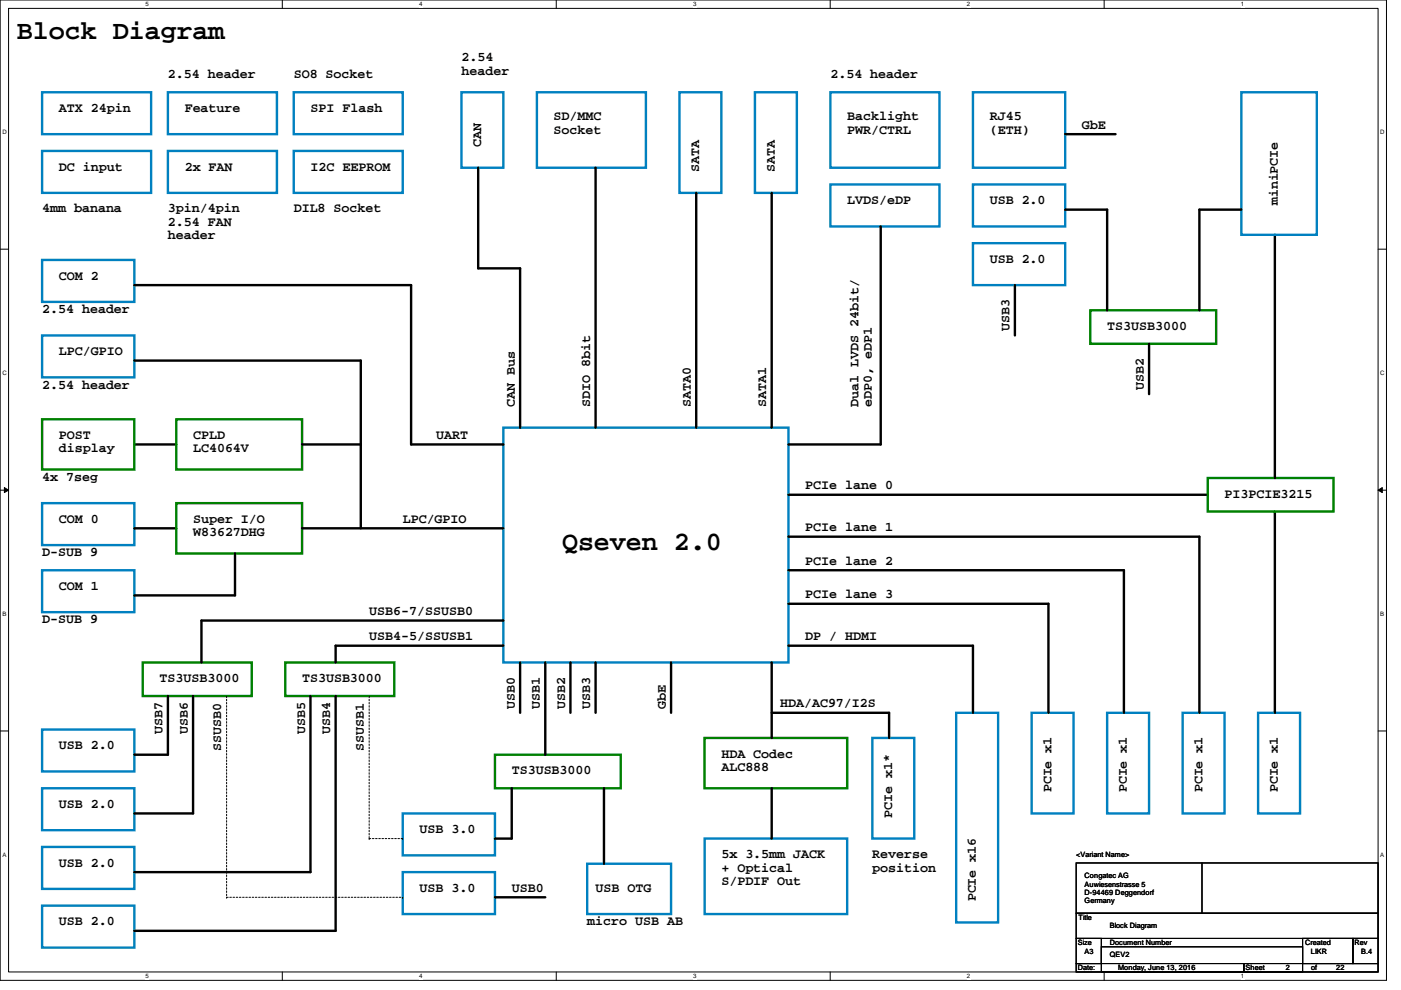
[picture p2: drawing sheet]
<svg xmlns="http://www.w3.org/2000/svg" width="297mm" height="210mm" viewBox="0 0 297 210" stroke-linecap="round" stroke-linejoin="round" font-family="sans-serif">
<defs><g id="words">
<g font-size="5.7">
<text x="3.6" y="8.3">Block Diagram</text>
<text x="119.2" y="116.7">Qseven 2.0</text>
</g>
<g font-size="2.8">
<text x="35.6" y="16.6">2.54 header</text>
<text x="62.3" y="16.6">SO8 Socket</text>
<text x="97.8" y="13">2.54</text>
<text x="97.8" y="15.9">header</text>
<text x="176.1" y="16.6">2.54 header</text>
<text x="12.5" y="23.7">ATX 24pin</text>
<text x="39.2" y="23.7">Feature</text>
<text x="65.8" y="23.7">SPI Flash</text>
<text x="117.4" y="25.5">SD/MMC</text>
<text x="117.4" y="28.3">Socket</text>
<text x="179.6" y="25.5">Backlight</text>
<text x="179.6" y="28.3">PWR/CTRL</text>
<text x="209.8" y="25.5">RJ45</text>
<text x="209.8" y="28.3">(ETH)</text>
<text x="229.4" y="27.3">GbE</text>
<text x="102" y="31.1" transform="rotate(-90 102 31.1)">CAN</text>
<text x="12.5" y="36.2">DC input</text>
<text x="39.2" y="36.2">2x FAN</text>
<text x="65.8" y="36.2">I2C EEPROM</text>
<text x="148.2" y="36.4" transform="rotate(-90 148.2 36.4)">SATA</text>
<text x="164.3" y="36.4" transform="rotate(-90 164.3 36.4)">SATA</text>
<text x="8.9" y="45">4mm banana</text>
<text x="35.6" y="45">3pin/4pin</text>
<text x="35.6" y="47.9">2.54 FAN</text>
<text x="62.3" y="45">DIL8 Socket</text>
<text x="179.6" y="43.3">LVDS/eDP</text>
<text x="209.8" y="43.3">USB 2.0</text>
<text x="270.9" y="43.6" transform="rotate(-90 270.9 43.6)">miniPCIe</text>
<text x="35.6" y="50.7">header</text>
<text x="12.5" y="59.3">COM 2</text>
<text x="209.8" y="55.7">USB 2.0</text>
<text x="8.9" y="66.4">2.54 header</text>
<text x="214" y="70.2" transform="rotate(-90 214 70.2)">USB3</text>
<text x="234.7" y="69.9">TS3USB3000</text>
<text x="12.5" y="75.3">LPC/GPIO</text>
<text x="8.9" y="82.4">2.54 header</text>
<text x="242.5" y="82.7" transform="rotate(-90 242.5 82.7)">USB2</text>
<text x="109.1" y="86.2" transform="rotate(-90 109.1 86.2)">CAN Bus</text>
<text x="125.1" y="86.2" transform="rotate(-90 125.1 86.2)">SDIO 8bit</text>
<text x="146.5" y="86.2" transform="rotate(-90 146.5 86.2)">SATA0</text>
<text x="162.5" y="86.2" transform="rotate(-90 162.5 86.2)">SATA1</text>
<text x="182" y="86.2" transform="rotate(-90 182 86.2)">Dual LVDS 24bit/</text>
<text x="184.9" y="86.2" transform="rotate(-90 184.9 86.2)">eDP0, eDP1</text>
<text x="12.5" y="93">POST</text>
<text x="12.5" y="95.9">display</text>
<text x="40.9" y="93">CPLD</text>
<text x="40.9" y="95.9">LC4064V</text>
<text x="92.5" y="93">UART</text>
<text x="8.9" y="101.9">4x 7seg</text>
<text x="170.7" y="103.7">PCIe lane 0</text>
<text x="259.6" y="105.5">PI3PCIE3215</text>
<text x="12.5" y="110.8">COM 0</text>
<text x="40.9" y="110.8">Super I/O</text>
<text x="40.9" y="113.7">W83627DHG</text>
<text x="85.4" y="110.8">LPC/GPIO</text>
<text x="170.7" y="112.6">PCIe lane 1</text>
<text x="8.9" y="117.9">D-SUB 9</text>
<text x="170.7" y="119.7">PCIe lane 2</text>
<text x="12.5" y="125.1">COM 1</text>
<text x="78.3" y="130.4">USB6-7/SSUSB0</text>
<text x="170.7" y="126.8">PCIe lane 3</text>
<text x="8.9" y="132.2">D-SUB 9</text>
<text x="78.3" y="135.7">USB4-5/SSUSB1</text>
<text x="170.7" y="135.7">DP / HDMI</text>
<text x="33.8" y="144.6">TS3USB3000</text>
<text x="64" y="144.6">TS3USB3000</text>
<text x="165.4" y="149.9">HDA/AC97/I2S</text>
<text x="34.5" y="155.6" transform="rotate(-90 34.5 155.6)">USB7</text>
<text x="39.8" y="155.6" transform="rotate(-90 39.8 155.6)">USB6</text>
<text x="64.7" y="155.6" transform="rotate(-90 64.7 155.6)">USB5</text>
<text x="70" y="155.6" transform="rotate(-90 70 155.6)">USB4</text>
<text x="109.1" y="150.2" transform="rotate(-90 109.1 150.2)">USB0</text>
<text x="114.5" y="150.2" transform="rotate(-90 114.5 150.2)">USB1</text>
<text x="119.8" y="150.2" transform="rotate(-90 119.8 150.2)">USB2</text>
<text x="125.1" y="150.2" transform="rotate(-90 125.1 150.2)">USB3</text>
<text x="141.1" y="150.2" transform="rotate(-90 141.1 150.2)">GbE</text>
<text x="12.5" y="158.8">USB 2.0</text>
<text x="46.9" y="159.1" transform="rotate(-90 46.9 159.1)">SSUSB0</text>
<text x="77.1" y="159.1" transform="rotate(-90 77.1 159.1)">SSUSB1</text>
<text x="152.9" y="160.6">HDA Codec</text>
<text x="108.5" y="164.2">TS3USB3000</text>
<text x="152.9" y="163.4">ALC888</text>
<text x="12.5" y="171.3">USB 2.0</text>
<text x="189.1" y="173.4" transform="rotate(-90 189.1 173.4)">PCIe x1*</text>
<text x="222.9" y="168" transform="rotate(-90 222.9 168)">PCIe x1</text>
<text x="238.9" y="168" transform="rotate(-90 238.9 168)">PCIe x1</text>
<text x="254.9" y="168" transform="rotate(-90 254.9 168)">PCIe x1</text>
<text x="270.9" y="168" transform="rotate(-90 270.9 168)">PCIe x1</text>
<text x="88.9" y="176.6">USB 3.0</text>
<text x="12.5" y="183.7">USB 2.0</text>
<text x="152.9" y="181.9">5x 3.5mm JACK</text>
<text x="152.9" y="184.8">+ Optical</text>
<text x="184.9" y="181.9">Reverse</text>
<text x="184.9" y="184.8">position</text>
<text x="88.9" y="189.1">USB 3.0</text>
<text x="108.5" y="189.1">USB0</text>
<text x="126.3" y="189.1">USB OTG</text>
<text x="152.9" y="187.6">S/PDIF Out</text>
<text x="206.9" y="191.1" transform="rotate(-90 206.9 191.1)">PCIe x16</text>
<text x="12.5" y="196.2">USB 2.0</text>
<text x="124.5" y="196.2">micro USB AB</text>
</g>
<g font-size="1.6">
<text x="228.2" y="181.7">&lt;Variant Name&gt;</text>
<text x="230" y="186.2">Congatec AG</text>
<text x="230" y="188">Auwiesenstrasse 5</text>
<text x="230" y="189.7">D-94469 Deggendorf</text>
<text x="230" y="191.5">Germany</text>
<text x="228.7" y="195.1">Title</text>
<text x="235.3" y="196.8">Block Diagram</text>
<text x="228.5" y="200.4">Size</text>
<text x="230" y="202.2">A3</text>
<text x="235.3" y="200.4">Document Number</text>
<text x="235.3" y="202.9">QEV2</text>
<text x="276.7" y="200.4">Created</text>
<text x="278" y="202.2">LIKR</text>
<text x="287.2" y="200.4">Rev</text>
<text x="288.6" y="202.2">B.4</text>
<text x="228.5" y="205.7">Date:</text>
<text x="237.1" y="205.7">Monday, June 13, 2016</text>
<text x="264.1" y="205.7">Sheet</text>
<text x="272.6" y="205.7">2</text>
<text x="278" y="205.7">of</text>
<text x="283.3" y="205.7">22</text>
</g>
<g font-size="1.3">
<text x="30.8" y="1.3">5</text>
<text x="88.9" y="1.3">4</text>
<text x="146.9" y="1.3">3</text>
<text x="205" y="1.3">2</text>
<text x="263.1" y="1.3">1</text>
<text x=".5" y="28.4">D</text>
<text x="292.6" y="28.4">D</text>
<text x=".5" y="79.5">C</text>
<text x="292.6" y="79.5">C</text>
<text x=".5" y="130.6">B</text>
<text x="292.6" y="130.6">B</text>
<text x=".5" y="181.7">A</text>
<text x="292.6" y="181.7">A</text>
<text x="30.8" y="207.4">5</text>
<text x="88.9" y="207.4">4</text>
<text x="146.9" y="207.4">3</text>
<text x="205" y="207.4">2</text>
<text x="263.1" y="207.4">1</text>
</g>
</g></defs>
<path d="M0 0h294v207.9h-294zM1.8 1.8h290.4v204.3h-290.4z" fill="none" stroke="#000" stroke-width=".21"/>
<g fill="#fff">
<path d="M30.8 .2h.7v1.4h-.7z"/>
<path d="M30.8 206.2h.7v1.4h-.7z"/>
</g>
<path d="M59.9 0v1.8M59.9 206.1v1.8" fill="none" stroke="#000" stroke-width=".21"/>
<g fill="#fff">
<path d="M88.9 .2h.6v1.4h-.6z"/>
<path d="M88.9 206.2h.6v1.4h-.6z"/>
</g>
<path d="M117.9 0v1.8M117.9 206.1v1.8" fill="none" stroke="#000" stroke-width=".21"/>
<g fill="#fff">
<path d="M146.9 .2h.7v1.4h-.7z"/>
<path d="M146.9 206.2h.7v1.4h-.7z"/>
</g>
<path d="M176 0v1.8M176 206.1v1.8" fill="none" stroke="#000" stroke-width=".21"/>
<g fill="#fff">
<path d="M205 .2h.7v1.4h-.7z"/>
<path d="M205 206.2h.7v1.4h-.7z"/>
</g>
<path d="M234.1 0v1.8M234.1 206.1v1.8" fill="none" stroke="#000" stroke-width=".21"/>
<g fill="#fff">
<path d="M263.1 .2h.7v1.4h-.7z"/>
<path d="M263.1 206.2h.7v1.4h-.7z"/>
<path d="M.5 27.3h.9v1.4h-.9z"/>
<path d="M292.6 27.3h.9v1.4h-.9z"/>
<path d="M.5 78.4h.9v1.4h-.9z"/>
<path d="M292.6 78.4h.9v1.4h-.9z"/>
</g>
<path d="M0 52.8h1.8M292.2 52.8h1.8" fill="none" stroke="#000" stroke-width=".21"/>
<g fill="#fff">
<path d="M.5 129.5h.8v1.4h-.8z"/>
<path d="M292.6 129.5h.9v1.4h-.9z"/>
</g>
<path d="M0 103.9h1.8M.9 103.4l.9 .5-.9 .5zM292.2 103.9h1.8M292.2 103.9l.9-.5v1z" fill="none" stroke="#000" stroke-width=".21"/>
<path d="M.9 103.4l.9 .5-.9 .5zM292.2 103.9l.9-.5v1z" fill="#000"/>
<g fill="#fff">
<path d="M.5 180.5h.8v1.4h-.8z"/>
<path d="M292.6 180.5h.9v1.4h-.9z"/>
</g>
<path d="M0 155h1.8M292.2 155h1.8M228.2 183h64v10.6h-64zM228.2 193.6h64v5.4h-64zM228.2 199h5.3v5.3h-5.3zM254.8 183v10.6M276.2 199h10.6v5.3h-10.6zM286.8 199h5.4v5.3h-5.4zM228.2 204.3h35.5v1.8h-35.5zM233.5 200.7h42.7v5.4h-42.7zM263.7 204.3h28.5v1.8h-28.5z" fill="none" stroke="#000" stroke-width=".21"/>
<g fill="none" stroke="#0080c0" stroke-width=".51">
<path d="M8.9 19.6h23.1v8.8h-23.1zM35.6 19.6h23.1v8.8h-23.1zM62.3 19.6h23.1v8.8h-23.1zM97.8 19.6h8.9v16h-8.9zM113.8 19.6h23.1v16h-23.1zM144.1 19.6h8.8v21.3h-8.8zM160.1 19.6h8.8v21.3h-8.8zM176.1 19.6h23.1v16h-23.1zM206.3 19.6h19.5v16h-19.5zM263.2 19.6h16v30.2h-16zM8.9 32h23.1v8.9h-23.1zM35.6 32h23.1v8.9h-23.1z"/>
<path d="M62.3 32h23.1v8.9h-23.1zM176.1 39.1h23.1v8.9h-23.1zM206.3 39.1h19.5v8.9h-19.5zM8.9 55.1h19.6v8.9h-19.6zM206.3 51.6h19.5v8.9h-19.5zM8.9 71.1h19.6v8.9h-19.6zM106.7 90.7h60.5v49.8h-60.5zM8.9 106.7h19.6v8.9h-19.6zM8.9 120.9h19.6v8.9h-19.6zM8.9 154.7h19.6v8.9h-19.6zM185 156.5h8.8v21.3h-8.8zM202.7 151.1h8.9v44.5h-8.9z"/>
<path d="M218.7 151.1h8.9v21.4h-8.9zM234.7 151.1h8.9v21.4h-8.9zM250.7 151.1h8.9v21.4h-8.9zM266.7 151.1h8.9v21.4h-8.9zM8.9 179.6h19.6v8.9h-19.6zM8.9 167.1h19.6v8.9h-19.6zM85.4 172.5h19.5v8.9h-19.5zM149.4 177.8h30.2v16h-30.2zM8.9 192h19.6v8.9h-19.6zM85.4 184.9h19.5v8.9h-19.5zM124.5 183.1h17.8v10.7h-17.8z"/>
</g>
<path d="M231.2 65.8h26.6v7.1h-26.6zM8.9 88.9h19.6v10.7h-19.6zM37.4 88.9h26.6v10.7h-26.6zM37.4 106.7h26.6v10.6h-26.6zM256.1 101.3h26.6v7.2h-26.6zM30.3 140.5h23.1v7.1h-23.1zM60.5 140.5h23.1v7.1h-23.1zM149.4 156.5h30.2v10.6h-30.2zM104.9 160h26.7v7.1h-26.7z" fill="none" stroke="#008000" stroke-width=".51"/>
<g fill="none" stroke="#000" stroke-width=".51">
<path d="M101.4 35.6v21.3h8.9v33.8M126.3 35.6v55.1M225.8 28.4h10.7M147.6 40.9v49.8M163.6 40.9v49.8M186.7 48v46.2h-19.5M225.8 44.4h8.9v21.4M263.2 44.4h-8.9v21.4M270.3 49.8v51.5M28.5 76.5h48v35.5M28.5 60.5h58.7v33.7h19.5M215.2 60.5v10.6"/>
<path d="M243.6 72.9v10.7M28.5 94.2h8.9M64 94.2h12.5M28.5 112h8.9M49.8 117.3v8.9h-21.3M64 112h42.7M167.2 113.8h87.1v37.3M167.2 104.9h88.9M270.3 108.5v42.6M106.7 131.6h-64v8.9M106.7 136.9h-35.5v3.6M167.2 136.9h39.1v14.2"/>
<path d="M167.2 128h55.1v23.1M167.2 120.9h71.1v30.2M35.6 147.6v12.4h-7.1M40.9 147.6v24.9h-12.4M65.8 147.6v37.3h-37.3M71.2 147.6v49.8h-42.7M110.3 140.5v10.6M115.6 140.5v19.5M120.9 140.5v10.6M126.3 140.5v10.6M142.3 140.5v10.6M163.6 140.5v16"/>
<path d="M163.6 151.1h24.9v5.4M108.5 167.1v10.7h-3.6M128.1 167.1v16M163.6 167.1v10.7M104.9 190.2h10.7"/>
</g>
<path d="M48 147.6v42.6M78.3 147.6v30.2M78.3 177.8h7.1M78.3 177.8h.1M85.4 177.8h.1M48 190.2h37.4M48 190.2h.1M85.4 190.2h.1" fill="none" stroke="#000" stroke-width=".21" stroke-dasharray=".3 .3"/>
<use href="#words"/>
</svg>
